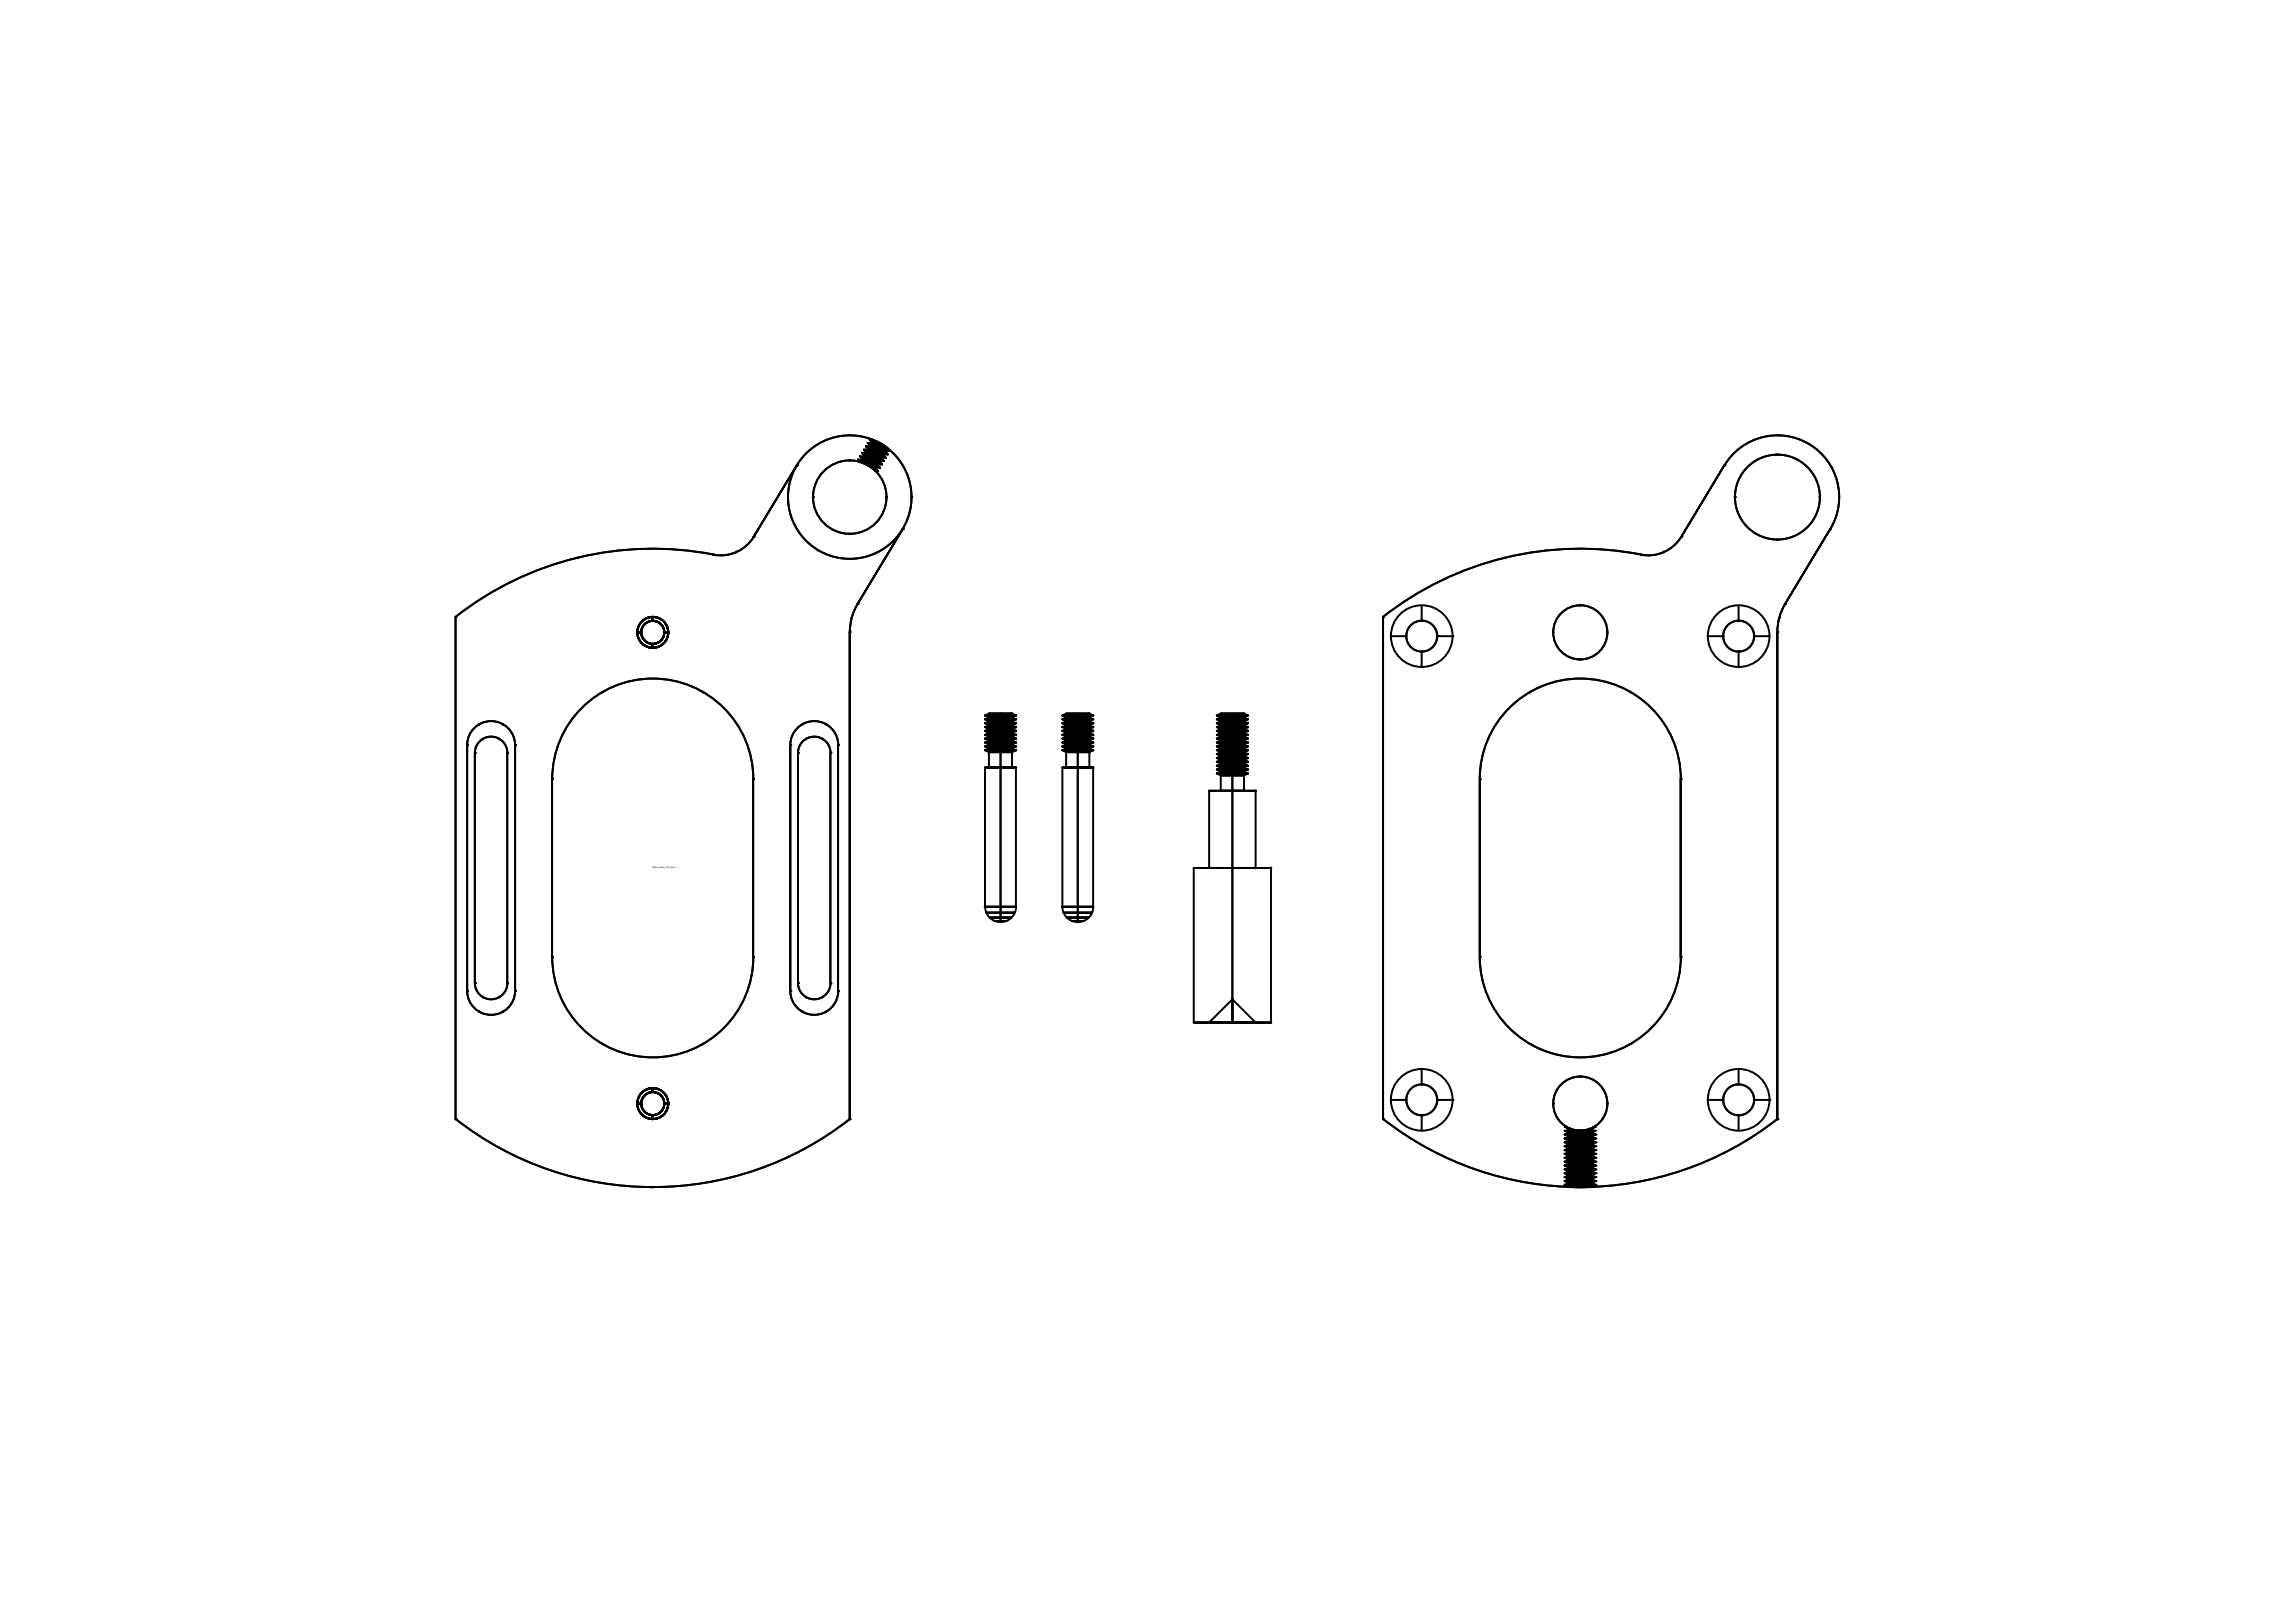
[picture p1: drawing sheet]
<svg xmlns="http://www.w3.org/2000/svg" width="297mm" height="210mm" viewBox="0 0 297 210" stroke-linecap="round" stroke-linejoin="round" font-family="sans-serif">
<defs><g id="words">
<text font-size=".3" x="84.4" y="112.3">SME_cutout_VTA_thick</text>
</g></defs>
<!-- layer: Lower Part 3D -->
<g fill="none" stroke="#000" stroke-width=".25">
<path d="M230.1 56.3h.1M178.9 79.8h.1M178.9 79.8v65v-65M183.9 78.3v2M204.4 78.3h.1M212.3 71.8h.1M212.3 71.8a41.3 41.3 0 0 0-33.4 8M217.5 69.5h.1M217.5 69.5a5 5 0 0 1-5.2 2.3M223.1 60.2l-5.6 9.3 5.6-9.3M223.1 60.2h.1M223.1 60.2a8 8 0 0 1 11-2.7 8 8 0 0 1 2.7 11"/>
<path d="M224.4 64.3h.1M224.9 78.3v2M230.2 79.9h.1M230.9 78.2l5.9-9.7-5.9 9.7M230.9 78.2h.1M230.9 78.2a7 7 0 0 0-1 3.6M236.8 68.5h.1M236.9 60.5h.1M179.9 82.3h2M183.9 84.3v2M185.9 82.3h.1M185.9 82.3h2"/>
<path d="M187.9 82.3h.1M220.9 82.3h2M224.9 84.3h.1M224.9 86.3h.1M224.9 84.3v2M226.9 82.3h2M229.9 81.8h.1M191.4 100.8a13 13 0 0 1 13-13 13 13 0 0 1 13.1 13M191.4 100.8h.1M217.4 100.8v23v-23M217.4 100.8h.1M183.9 138.3v2"/>
<path d="M191.4 123.8a13 13 0 0 0 13 13 13 13 0 0 0 13.1-13M191.4 123.8v-23v23M191.4 123.8h.1M197.9 135.1h.1M204.4 139.3h.1M210.9 135.1h.1M217.4 123.8h.1M224.9 138.3v2M178.9 144.8h.1M178.9 144.8a41.3 41.3 0 0 0 51 0M179.9 142.3h2M183.9 144.3v2"/>
<path d="M185.9 142.3h.1M185.9 142.3h2M187.9 142.3h.1M200.9 142.8h.1M202.4 146.3h2zM202.4 146.8h4zM202.4 147.3h4zM202.4 147.8h4zM202.4 148.3h4zM202.4 148.8h4zM202.4 149.3h4zM202.4 149.8h4z"/>
<path d="M202.4 150.3h4zM202.4 150.8h4zM202.4 151.3h4zM202.4 151.8h4zM202.4 152.3h4zM202.4 152.8h4zM202.4 153.3h4zM202.4 146.3l.5 .3-.5 .2 .5 .3-.5 .2 .5 .3-.5 .2 .5 .3-.5 .2 .5 .3-.5 .2 .5 .3-.5 .2 .5 .3-.5 .2 .5 .3-.5 .2 .5 .3-.5 .2 .5 .3-.5 .2 .5 .3-.5 .2 .5 .3-.5 .2 .5 .3-.5 .2 .5 .3-.5 .2 .5 .3M202.4 145.8h.2zM202.5 145.8a3.4 3.4 0 0 0 3.8 0 3.4 3.4 0 0 1-3.8 0zM202.5 145.8h-.1l.5 .3M202.6 145.8h.1"/>
<path d="M202.9 153.6h3.1zM202.9 153.6h.1M202.9 146.1h.2zM202.9 146.6h3zM202.9 147.1h3zM202.9 147.6h3zM202.9 148.1h3zM202.9 148.6h3zM202.9 149.1h3zM202.9 149.6h3zM202.9 150.1h3zM202.9 150.6h3z"/>
<path d="M202.9 151.1h3zM202.9 151.6h3zM202.9 152.1h3zM202.9 152.6h3zM202.9 153.1h3zM202.9 153.6h3zM203.1 146.1l-.4 .2 .4-.2M203.1 146.1h.1M204.4 146.3h2zM204.4 146.3h.1M204.4 153.6h.1M204.4 146.3v7.3"/>
<path d="M205.7 146.1h.2zM205.7 146.1l.5 .2-.5-.2M205.7 146.1h.1M205.9 153.6h.1M205.9 153.1h.1M205.9 152.6h.1M205.9 152.1h.1M205.9 151.6h.1M205.9 151.1h.1M205.9 150.6h.1M205.9 150.1h.1M205.9 149.6h.1"/>
<path d="M205.9 149.1h.1M205.9 148.6h.1M205.9 148.1h.1M205.9 147.6h.1M205.9 147.1h.1M205.9 146.6h.1M205.9 146.6l.5 .2M205.9 147.1l.5 .2M205.9 147.6l.5 .2M205.9 148.1l.5 .2M205.9 148.6l.5 .2M205.9 149.1l.5 .2"/>
<path d="M205.9 149.6l.5 .2M205.9 150.1l.5 .2M205.9 150.6l.5 .2M205.9 151.1l.5 .2M205.9 151.6l.5 .2M205.9 152.1l.5 .2M205.9 152.6l.5 .2M205.9 153.1l.5 .2M206.2 145.8h.2zM206.2 145.8h.1M206.3 145.8h.1l-.5 .3M206.4 153.3h.1"/>
<path d="M206.4 152.8h.1M206.4 152.3h.1M206.4 151.8h.1M206.4 151.3h.1M206.4 150.8h.1M206.4 150.3h.1M206.4 149.8h.1M206.4 149.3h.1M206.4 148.8h.1M206.4 148.3h.1M206.4 147.8h.1M206.4 147.3h.1"/>
<path d="M206.4 146.8h.1M206.4 146.3l-.5 .3M206.4 146.8l-.5 .3M206.4 147.3l-.5 .3M206.4 147.8l-.5 .3M206.4 148.3l-.5 .3M206.4 148.8l-.5 .3M206.4 149.3l-.5 .3M206.4 149.8l-.5 .3M206.4 150.3l-.5 .3M206.4 150.8l-.5 .3M206.4 151.3l-.5 .3"/>
<path d="M206.4 151.8l-.5 .3M206.4 152.3l-.5 .3M206.4 152.8l-.5 .3M206.4 153.3l-.5 .3M207.9 142.8h.1M220.9 142.3h2M224.9 144.3v2M226.9 142.3h.1M226.9 142.3h2M228.9 142.3h.1M229.9 144.8h.1M229.9 144.8v-63v63"/>
<circle cx="230" cy="64.3" r="5.5"/>
<circle cx="183.9" cy="82.3" r="2"/>
<circle cx="183.9" cy="82.3" r="4"/>
<circle cx="204.4" cy="81.8" r="3.5"/>
<circle cx="224.9" cy="82.3" r="2"/>
<circle cx="224.9" cy="82.3" r="4"/>
<circle cx="183.9" cy="142.3" r="2"/>
<circle cx="183.9" cy="142.3" r="4"/>
<circle cx="204.4" cy="142.8" r="3.5"/>
<circle cx="224.9" cy="142.3" r="2"/>
<circle cx="224.9" cy="142.3" r="4"/>
</g>
<g fill="#000" stroke="#000" stroke-width=".13">
<circle cx="229.9" cy="58.8" r=".11"/>
<circle cx="194.7" cy="72.2" r=".11"/>
<circle cx="204.4" cy="78.3" r=".11"/>
<circle cx="215.2" cy="71.4" r=".11"/>
<circle cx="224.4" cy="64.3" r=".11"/>
<circle cx="229.9" cy="69.8" r=".11"/>
<circle cx="235.4" cy="64.3" r=".11"/>
<circle cx="181.9" cy="82.3" r=".11"/>
<circle cx="183.9" cy="84.3" r=".11"/>
<circle cx="183.9" cy="80.3" r=".11"/>
<circle cx="185.9" cy="82.3" r=".11"/>
<circle cx="197.9" cy="89.6" r=".11"/>
<circle cx="200.9" cy="81.8" r=".11"/>
<circle cx="204.4" cy="85.3" r=".11"/>
<circle cx="207.9" cy="81.8" r=".11"/>
<circle cx="210.9" cy="89.6" r=".11"/>
<circle cx="222.9" cy="82.3" r=".11"/>
<circle cx="224.9" cy="84.3" r=".11"/>
<circle cx="224.9" cy="80.3" r=".11"/>
<circle cx="226.9" cy="82.3" r=".11"/>
<circle cx="181.9" cy="142.3" r=".11"/>
<circle cx="183.9" cy="140.3" r=".11"/>
<circle cx="183.9" cy="144.3" r=".11"/>
<circle cx="185.9" cy="142.3" r=".11"/>
<circle cx="222.9" cy="142.3" r=".11"/>
<circle cx="224.9" cy="140.3" r=".11"/>
<circle cx="224.9" cy="144.3" r=".11"/>
<circle cx="226.9" cy="142.3" r=".11"/>
</g>
<!-- layer: Upper Part 3D -->
<g fill="none" stroke="#000" stroke-width=".25">
<path d="M111 59.5l2.6 1.5zM111 59.5h.6M111 59.5l.2 .3M111.2 59.8a4.8 4.8 0 0 1 2.1 1.2 4.8 4.8 0 0 0-2.1-1.2zM111.3 59l2.6 1.5zM111.3 59l.5 .1M111.3 59l.3 .5M111.5 58.6l2.6 1.5zM111.5 58.6h.6M111.5 58.6l.3 .5M111.6 59.5l1.7 1zM111.8 58.2l2.5 1.5z"/>
<path d="M111.8 58.2h.5M111.8 58.2l.3 .4M111.8 59.1l1.7 1zM112 57.7l2.6 1.5zM112 57.7l.6 .1M112 57.7l.3 .5M112.1 58.6l1.7 1zM112.3 57.3l2.6 1.5zM112.3 57.3l.5 .1M112.3 57.3l.3 .5M112.3 58.2l1.8 1zM112.5 56.9l2.6 1.5z"/>
<path d="M112.5 56.9h.4M112.5 56.9l.3 .5M112.6 57.8l1.7 1zM112.8 57.4l1.7 .9zM112.9 56.9l.9 .4 1.1 .8-1.1-.8zM113.4 58.3h.1M113.4 58.3l-1.1 1.9M113.6 58.1h.1M113.6 58.1l-.2 .2M113.7 57.8h.1M113.7 57.8l-.1 .3M113.8 57.6h.1"/>
<path d="M113.8 57.6l-.1 .2M113.9 57.4h.1M113.9 57.4l-.1 .2M114.1 57.5h.1M114.9 58.1l.2 .3-.6-.1 .4 .5h-.6l.3 .4h-.5l.2 .5-.5-.1 .3 .5h-.6l.4 .4h-.6l.3 .5h-.3M58.9 79.8h.1M58.9 79.8v65M84.4 79.8v.5M92.3 71.8h.1M92.3 71.8a41.3 41.3 0 0 0-33.3 8M97.5 69.5h.1M97.5 69.5a5 5 0 0 1-5.2 2.3"/>
<path d="M103.1 60.2l-5.6 9.3zM103.1 60.2h.1M105.2 64.3h.1M110.9 78.2l5.9-9.7-5.9 9.7M110.9 78.2h.1M111 78.2a7 7 0 0 0-1.1 3.6M112.3 60.2h.1M116.8 68.5h.1M117.9 64.3h.1M60.4 96.4a3.1 3.1 0 0 1 3.1-3.1 3.1 3.1 0 0 1 3.1 3.1M60.4 96.4h.1M60.4 96.4v31.8"/>
<path d="M61.4 97.4a2.11 2.11 0 0 1 2.1-2.1 2.11 2.11 0 0 1 2.1 2.1M61.4 97.4h.1M61.4 97.4v29.8M65.6 97.4h.1M65.6 97.4v29.8M66.6 96.4h.1M66.6 96.4v31.8M82.4 81.8h.5M84.4 83.3v.5M85.9 81.8h.1M85.9 81.8h.5M86.4 81.8h.1"/>
<path d="M102.2 96.4a3.1 3.1 0 0 1 3.1-3.1 3.1 3.1 0 0 1 3.1 3.1M102.2 96.4h.1M103.2 97.4a2.11 2.11 0 0 1 2.1-2.1 2.11 2.11 0 0 1 2.1 2.1M103.2 97.4h.1M103.2 97.4v29.8M107.4 97.4h.1M107.4 97.4v29.8M108.4 96.4v31.8v-31.8M108.4 96.4h.1M109.9 81.8h.1M71.4 100.8h.1M71.4 100.8v23"/>
<path d="M71.4 100.8a13 13 0 0 1 13.1-13 13 13 0 0 1 13 13M97.4 100.8h.1M97.4 100.8v23M60.4 128.2h.1M60.4 128.2a3.1 3.1 0 0 0 3.1 3.1 3.1 3.1 0 0 0 3.1-3.1M61.4 127.2h.1M61.4 127.2a2.11 2.11 0 0 0 2.1 2.1 2.11 2.11 0 0 0 2.1-2.1M65.6 127.2h.1M66.6 128.2h.1M71.4 123.8h.1M71.4 123.8a13 13 0 0 0 13.1 13 13 13 0 0 0 13-13M97.4 123.8h.1"/>
<path d="M102.2 128.2a3.1 3.1 0 0 0 3.1 3.1 3.1 3.1 0 0 0 3.1-3.1M102.2 128.2h.1M102.2 128.2v-31.8v31.8M103.2 127.2a2.11 2.11 0 0 0 2.1 2.1 2.11 2.11 0 0 0 2.1-2.1M103.2 127.2h.1M107.4 127.2h.1M108.4 128.2h.1M58.9 144.8h.1M59 144.8a41.3 41.3 0 0 0 50.9 0M82.4 142.8h.5M84.4 140.8v.5M84.4 144.3v.5"/>
<path d="M85.9 142.8h.1M85.9 142.8h.5M86.4 142.8h.1M109.9 144.8v-63v63M109.9 144.8h.1"/>
<circle cx="109.9" cy="64.3" r="8"/>
<circle cx="109.9" cy="64.3" r="4.8"/>
<circle cx="84.5" cy="81.8" r="2"/>
<circle cx="84.5" cy="81.8" r="1.49"/>
<circle cx="84.5" cy="142.8" r="2"/>
<circle cx="84.5" cy="142.8" r="1.49"/>
</g>
<g fill="#000" stroke="#000" stroke-width=".13">
<circle cx="109.9" cy="59.6" r=".11"/>
<circle cx="111.2" cy="59.8" r=".11"/>
<circle cx="112.4" cy="60" r=".11"/>
<circle cx="112.5" cy="59.8" r=".11"/>
<circle cx="112.7" cy="59.6" r=".11"/>
<circle cx="112.8" cy="59.4" r=".11"/>
<circle cx="112.9" cy="59.1" r=".11"/>
<circle cx="113.1" cy="58.9" r=".11"/>
<circle cx="113.2" cy="58.7" r=".11"/>
<circle cx="113.3" cy="58.5" r=".11"/>
<circle cx="74.7" cy="72.2" r=".11"/>
<circle cx="95.3" cy="71.4" r=".11"/>
<circle cx="105.2" cy="64.3" r=".11"/>
<circle cx="105.8" cy="71.2" r=".11"/>
<circle cx="109.9" cy="69.1" r=".11"/>
<circle cx="110.2" cy="79.9" r=".11"/>
<circle cx="112.3" cy="60.2" r=".11"/>
<circle cx="114.7" cy="64.3" r=".11"/>
<circle cx="62" cy="93.8" r=".11"/>
<circle cx="62.5" cy="95.6" r=".11"/>
<circle cx="64.6" cy="95.6" r=".11"/>
<circle cx="65.1" cy="93.8" r=".11"/>
<circle cx="77.9" cy="89.6" r=".11"/>
<circle cx="90.9" cy="89.6" r=".11"/>
<circle cx="103.8" cy="93.8" r=".11"/>
<circle cx="104.3" cy="95.6" r=".11"/>
<circle cx="106.4" cy="95.6" r=".11"/>
<circle cx="106.9" cy="93.8" r=".11"/>
<circle cx="97.4" cy="100.8" r=".11"/>
<circle cx="62" cy="130.9" r=".11"/>
<circle cx="62.5" cy="129" r=".11"/>
<circle cx="64.6" cy="129" r=".11"/>
<circle cx="65.1" cy="130.9" r=".11"/>
<circle cx="71.4" cy="123.8" r=".11"/>
<circle cx="77.9" cy="135.1" r=".11"/>
<circle cx="90.9" cy="135.1" r=".11"/>
<circle cx="103.8" cy="130.9" r=".11"/>
<circle cx="104.3" cy="129" r=".11"/>
<circle cx="106.4" cy="129" r=".11"/>
<circle cx="106.9" cy="130.9" r=".11"/>
<circle cx="84.4" cy="153.6" r=".11"/>
</g>
<!-- layer: Peripherals -->
<g fill="none" stroke="#000" stroke-width=".25">
<path d="M127.4 99.3h4zM127.4 92.6h4zM127.4 93.1h4zM127.4 93.6h4zM127.4 94.1h4zM127.4 94.6h4zM127.4 95.1h4zM127.4 95.6h4zM127.4 96.1h4zM127.4 96.6h4zM127.4 97.1h4zM127.4 99.3v18"/>
<path d="M127.9 99.3h3zM127.9 92.3h3zM127.9 92.8h3zM127.9 93.3h3zM127.9 93.8h3zM127.9 94.3h3zM127.9 94.8h3zM127.9 95.3h3zM127.9 95.8h3zM127.9 96.3h3zM127.9 97.3h3zM127.9 96.8h3z"/>
<path d="M127.9 92.3l-.5 .3 .5 .2-.5 .3 .5 .2-.5 .3 .5 .2-.5 .3 .5 .2-.5 .3 .5 .2-.5 .3 .5 .2-.5 .3 .5 .2-.5 .3 .5 .2-.5 .3 .5 .2-.5 .3 .5 .2v2M129.4 92.3v27M130.9 97.3v2M130.9 92.3l.5 .3M130.9 92.8l.5 .3M130.9 93.3l.5 .3M130.9 93.8l.5 .3M130.9 96.3l.5 .3M130.9 94.3l.5 .3M130.9 94.8l.5 .3M130.9 95.3l.5 .3M130.9 95.8l.5 .3"/>
<path d="M130.9 96.8l.5 .3M131.4 99.3l.1 18a2 2 0 0 1-2 2M131.4 92.6l-.5 .2M131.4 93.1l-.5 .2M131.4 93.6l-.5 .2M131.4 94.1l-.5 .2M131.4 94.6l-.5 .2M131.4 95.1l-.5 .2M131.4 95.6l-.5 .2M131.4 96.1l-.5 .2M131.4 96.6l-.5 .2M131.4 97.1l-.5 .2"/>
<path d="M137.4 99.3h4zM137.4 92.6h4zM137.4 93.1h4zM137.4 93.6h4zM137.4 94.1h4zM137.4 94.6h4zM137.4 95.1h4zM137.4 95.6h4zM137.4 96.1h4zM137.4 96.6h4zM137.4 97.1h4zM137.4 99.3v18"/>
<path d="M137.9 99.3h3zM137.9 92.3h3zM137.9 92.8h3zM137.9 93.3h3zM137.9 93.8h3zM137.9 94.3h3zM137.9 94.8h3zM137.9 95.3h3zM137.9 95.8h3zM137.9 96.3h3zM137.9 97.3h3zM137.9 96.8h3z"/>
<path d="M137.9 92.3l-.5 .3 .5 .2-.5 .3 .5 .2-.5 .3 .5 .2-.5 .3 .5 .2-.5 .3 .5 .2-.5 .3 .5 .2-.5 .3 .5 .2-.5 .3 .5 .2-.5 .3 .5 .2-.5 .3 .5 .2v2M139.4 92.3v27M140.9 97.3v2M140.9 92.3l.5 .3M140.9 92.8l.5 .3M140.9 93.3l.5 .3M140.9 93.8l.5 .3M140.9 94.3l.5 .3M140.9 94.8l.5 .3M140.9 95.3l.5 .3M140.9 95.8l.5 .3M140.9 96.3l.5 .3"/>
<path d="M140.9 96.8l.5 .3M141.4 99.3v18a2 2 0 0 1-2 2M141.4 92.6l-.5 .2M141.4 93.1l-.5 .2M141.4 93.6l-.5 .2M141.4 94.1l-.5 .2M141.4 94.6l-.5 .2M141.4 95.1l-.5 .2M141.4 95.6l-.5 .2M141.4 96.1l-.5 .2M141.4 96.6l-.5 .2M141.4 97.1l-.5 .2"/>
<path d="M157.4 92.6h4zM157.4 93.1h4zM157.4 93.6h4zM157.4 94.1h4zM157.4 94.6h4zM157.4 95.1h4zM157.4 95.6h4zM157.4 96.1h4zM157.4 96.6h4zM157.4 97.1h4zM157.4 97.6h4zM157.4 98.1h4z"/>
<path d="M157.4 98.6h4zM157.4 99.1h4zM157.4 99.6h4zM157.9 92.3h3zM157.9 92.8h3zM157.9 93.3h3zM157.9 93.8h3zM157.9 94.3h3zM157.9 94.8h3zM157.9 95.3h3zM157.9 95.8h3zM157.9 96.3h3z"/>
<path d="M157.9 96.8h3zM157.9 97.3h3zM157.9 97.8h3zM157.9 98.3h3zM157.9 98.8h3zM157.9 99.3h3zM157.9 99.8h3zM157.9 92.3l-.5 .3 .5 .2-.5 .3 .5 .2-.5 .3 .5 .2-.5 .3 .5 .2-.5 .3 .5 .2-.5 .3 .5 .2-.5 .3 .5 .2-.5 .3 .5 .2-.5 .3 .5 .2-.5 .3 .5 .2-.5 .3 .5 .2-.5 .3 .5 .2-.5 .3 .5 .2-.5 .3 .5 .2-.5 .3 .5 .2-.5 .3 .5 .2M159.4 92.3v40v-3l3 3M160.9 92.3l.5 .3M160.9 92.8l.5 .3M160.9 93.3l.5 .3"/>
<path d="M160.9 93.8l.5 .3M160.9 94.3l.5 .3M160.9 94.8l.5 .3M160.9 95.3l.5 .3M160.9 95.8l.5 .3M160.9 96.3l.5 .3M160.9 96.8l.5 .3M160.9 97.3l.5 .3M160.9 97.8l.5 .3M160.9 98.3l.5 .3M160.9 98.8l.5 .3M160.9 99.3l.5 .3"/>
<path d="M160.9 99.8l.5 .3M161.4 92.6l-.5 .2M161.4 93.1l-.5 .2M161.4 93.6l-.5 .2M161.4 94.1l-.5 .2M161.4 94.6l-.5 .2M161.4 95.1l-.5 .2M161.4 95.6l-.5 .2M161.4 96.1l-.5 .2M161.4 96.6l-.5 .2M161.4 97.1l-.5 .2M161.4 97.6l-.5 .2"/>
<path d="M161.4 98.1l-.5 .2M161.4 98.6l-.5 .2M161.4 99.1l-.5 .2M161.4 99.6l-.5 .2M127.4 117.3h4zM127.5 117.3a2 2 0 0 0 2 2M127.6 118.1h3.7zM128 118.7h2.8zM128.7 119.2h1.5zM137.4 117.3h4zM137.4 117.3a2 2 0 0 0 2 2M137.6 118.1h3.7z"/>
<path d="M138 118.7h2.9zM138.7 119.2h1.5zM154.4 112.3h10zM154.4 112.3v20M156.4 102.3h6zM156.4 112.3h6zM156.4 102.3v10M157.4 100.1h4zM157.9 100.3h3zM157.9 102.3h3zM157.9 100.3v2M159.4 112.3v20v-3l-3 3"/>
<path d="M161.4 100.1l-.5 .2v2M162.4 102.3v10M164.4 112.3v20M154.4 132.3h10zM156.4 132.3h6z"/>
</g>
<g fill="#000" stroke="#000" stroke-width=".13">
<circle cx="130.9" cy="92.8" r=".11"/>
<circle cx="130.9" cy="96.8" r=".11"/>
<circle cx="130.9" cy="93.8" r=".11"/>
<circle cx="130.9" cy="96.3" r=".11"/>
<circle cx="130.9" cy="99.3" r=".11"/>
<circle cx="130.9" cy="92.3" r=".11"/>
<circle cx="130.9" cy="93.3" r=".11"/>
<circle cx="130.9" cy="95.8" r=".11"/>
<circle cx="130.9" cy="97.3" r=".11"/>
<circle cx="130.9" cy="94.8" r=".11"/>
<circle cx="130.9" cy="95.3" r=".11"/>
<circle cx="130.9" cy="94.3" r=".11"/>
<circle cx="131.4" cy="93.1" r=".11"/>
<circle cx="131.4" cy="97.1" r=".11"/>
<circle cx="131.4" cy="93.6" r=".11"/>
<circle cx="131.4" cy="95.1" r=".11"/>
<circle cx="131.4" cy="95.6" r=".11"/>
<circle cx="131.4" cy="96.6" r=".11"/>
<circle cx="131.4" cy="96.1" r=".11"/>
<circle cx="131.4" cy="99.3" r=".11"/>
<circle cx="131.4" cy="92.6" r=".11"/>
<circle cx="131.4" cy="94.1" r=".11"/>
<circle cx="131.4" cy="94.6" r=".11"/>
<circle cx="140.9" cy="94.3" r=".11"/>
<circle cx="140.9" cy="95.8" r=".11"/>
<circle cx="140.9" cy="93.3" r=".11"/>
<circle cx="140.9" cy="92.8" r=".11"/>
<circle cx="140.9" cy="92.3" r=".11"/>
<circle cx="140.9" cy="97.3" r=".11"/>
<circle cx="140.9" cy="94.8" r=".11"/>
<circle cx="140.9" cy="96.8" r=".11"/>
<circle cx="140.9" cy="99.3" r=".11"/>
<circle cx="140.9" cy="93.8" r=".11"/>
<circle cx="140.9" cy="95.3" r=".11"/>
<circle cx="140.9" cy="96.3" r=".11"/>
<circle cx="141.4" cy="93.6" r=".11"/>
<circle cx="141.4" cy="93.1" r=".11"/>
<circle cx="141.4" cy="96.6" r=".11"/>
<circle cx="141.4" cy="97.1" r=".11"/>
<circle cx="141.4" cy="92.6" r=".11"/>
<circle cx="141.4" cy="94.1" r=".11"/>
<circle cx="141.4" cy="96.1" r=".11"/>
<circle cx="141.4" cy="94.6" r=".11"/>
<circle cx="141.4" cy="95.1" r=".11"/>
<circle cx="141.4" cy="95.6" r=".11"/>
<circle cx="141.4" cy="99.3" r=".11"/>
<circle cx="160.9" cy="93.3" r=".11"/>
<circle cx="160.9" cy="98.8" r=".11"/>
<circle cx="160.9" cy="94.8" r=".11"/>
<circle cx="160.9" cy="96.3" r=".11"/>
<circle cx="160.9" cy="96.8" r=".11"/>
<circle cx="160.9" cy="97.3" r=".11"/>
<circle cx="160.9" cy="99.8" r=".11"/>
<circle cx="160.9" cy="92.3" r=".11"/>
<circle cx="160.9" cy="92.8" r=".11"/>
<circle cx="160.9" cy="95.3" r=".11"/>
<circle cx="160.9" cy="98.3" r=".11"/>
<circle cx="160.9" cy="95.8" r=".11"/>
<circle cx="160.9" cy="94.3" r=".11"/>
<circle cx="160.9" cy="97.8" r=".11"/>
<circle cx="160.9" cy="93.8" r=".11"/>
<circle cx="160.9" cy="99.3" r=".11"/>
<circle cx="161.4" cy="99.1" r=".11"/>
<circle cx="161.4" cy="97.1" r=".11"/>
<circle cx="161.4" cy="93.1" r=".11"/>
<circle cx="161.4" cy="94.6" r=".11"/>
<circle cx="161.4" cy="95.1" r=".11"/>
<circle cx="161.4" cy="98.1" r=".11"/>
<circle cx="161.4" cy="94.1" r=".11"/>
<circle cx="161.4" cy="98.6" r=".11"/>
<circle cx="161.4" cy="92.6" r=".11"/>
<circle cx="161.4" cy="96.1" r=".11"/>
<circle cx="161.4" cy="97.6" r=".11"/>
<circle cx="161.4" cy="99.6" r=".11"/>
<circle cx="161.4" cy="93.6" r=".11"/>
<circle cx="161.4" cy="96.6" r=".11"/>
<circle cx="161.4" cy="95.6" r=".11"/>
<circle cx="127.4" cy="117.3" r=".11"/>
<circle cx="137.4" cy="117.3" r=".11"/>
<circle cx="160.9" cy="102.3" r=".11"/>
<circle cx="160.9" cy="100.3" r=".11"/>
<circle cx="161.4" cy="100.1" r=".11"/>
<circle cx="162.4" cy="102.3" r=".11"/>
<circle cx="162.4" cy="112.3" r=".11"/>
<circle cx="164.4" cy="112.3" r=".11"/>
<circle cx="159.4" cy="129.3" r=".11"/>
<circle cx="159.4" cy="132.3" r=".11"/>
<circle cx="164.4" cy="132.3" r=".11"/>
</g>
<use href="#words"/>
</svg>
